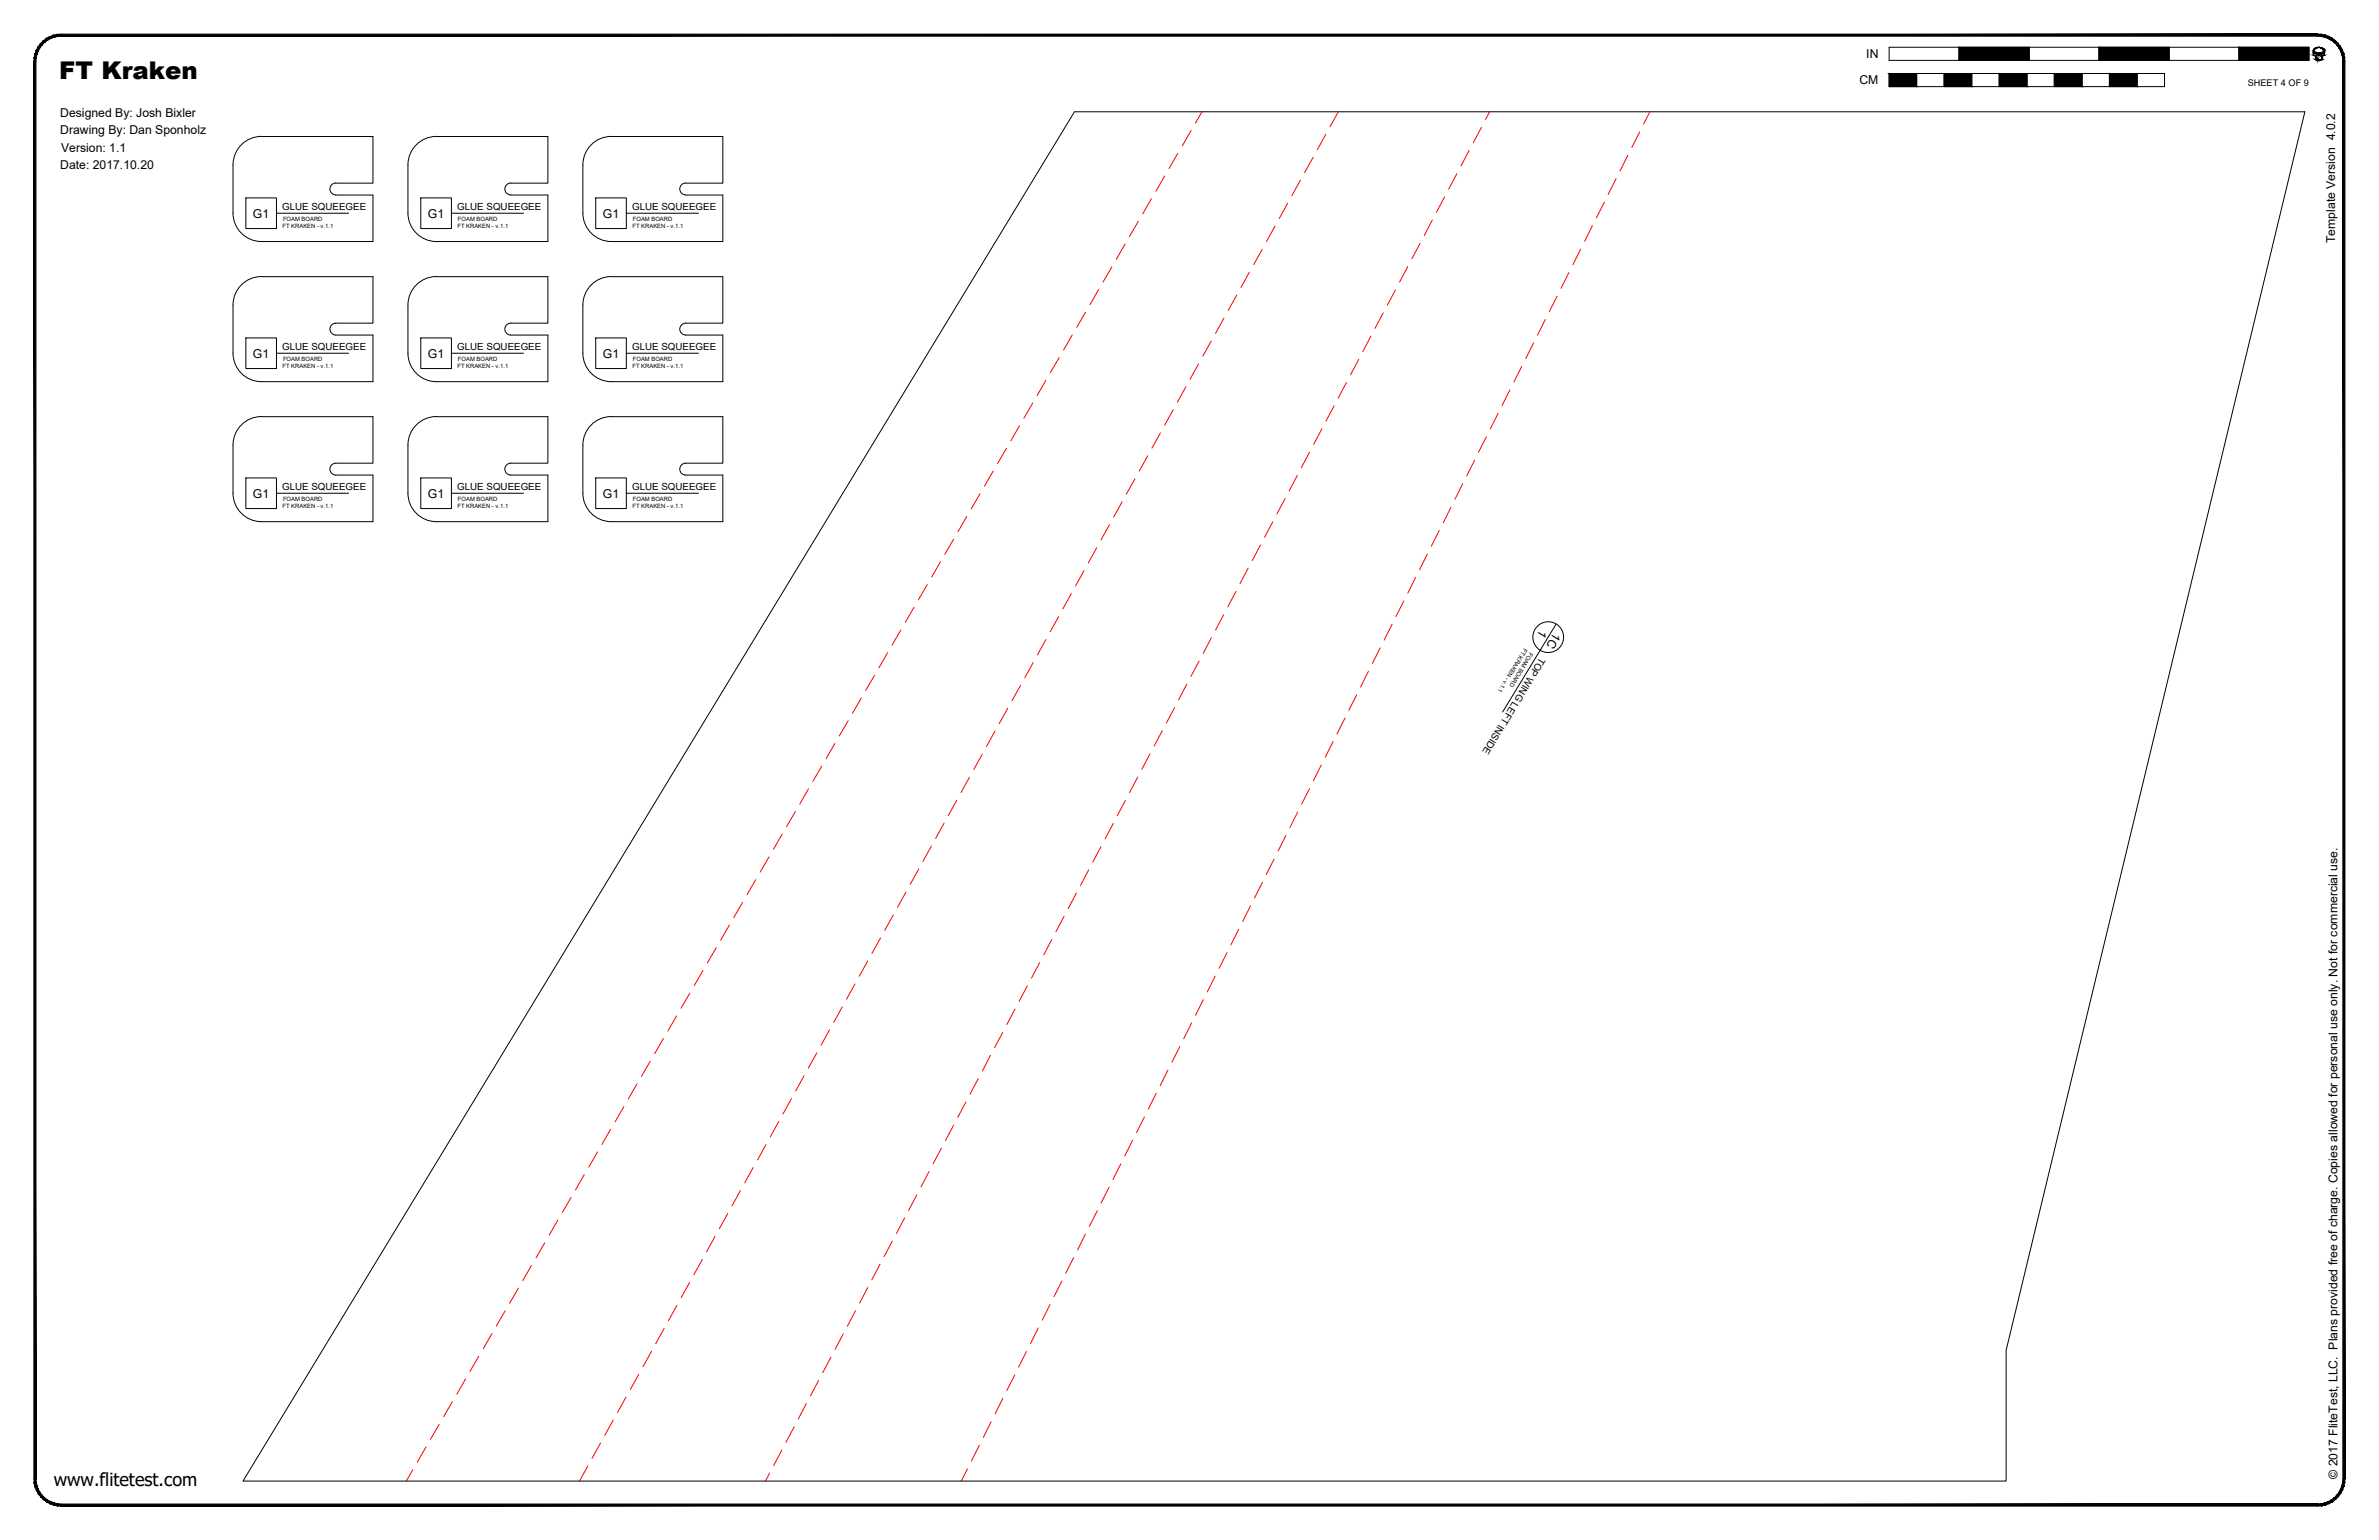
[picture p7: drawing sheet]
<svg xmlns="http://www.w3.org/2000/svg" width="864mm" height="559mm" viewBox="0 0 864 559" stroke-linecap="round" stroke-linejoin="round" font-family="sans-serif">
<defs><g id="words">
<text font-size="8.9" x="21.5" y="28.6">FT Kraken</text>
<text font-size="6.6" x="19.5" y="539.1">www.flitetest.com</text>
<g font-size="4.4">
<text x="677.5" y="21.1">IN</text>
<text x="675" y="30.6">CM</text>
<text x="21.9" y="42.4">Designed By: Josh Bixler</text>
<text x="21.9" y="48.8">Drawing By: Dan Sponholz</text>
<text x="22.2" y="55.1">Version: 1.1</text>
<text x="21.9" y="61.5">Date: 2017.10.20</text>
<text x="91.8" y="79">G1</text>
<text x="155.3" y="79">G1</text>
<text x="218.8" y="79">G1</text>
<text x="847.7" y="88.2" transform="rotate(-90 847.7 88.2)">Template Version 4.0.2</text>
<text x="91.8" y="129.8">G1</text>
<text x="155.3" y="129.8">G1</text>
<text x="218.8" y="129.8">G1</text>
<text x="91.8" y="180.6">G1</text>
<text x="155.3" y="180.6">G1</text>
<text x="218.8" y="180.6">G1</text>
<text x="559.2" y="228.1" transform="rotate(122 559.2 228.1)">1</text>
<text x="564.1" y="229.2" transform="rotate(121 564.1 229.2)">1C</text>
<text x="848.5" y="536.6" transform="rotate(-90 848.5 536.6)">© 2017 FliteTest, LLC. Plans provided free of charge. Copies allowed for personal use only. Not for commercial use.</text>
</g>
<g font-size="3.5">
<text x="102.4" y="76.2">GLUE SQUEEGEE</text>
<text x="165.9" y="76.2">GLUE SQUEEGEE</text>
<text x="229.5" y="76.2">GLUE SQUEEGEE</text>
<text x="102.4" y="127">GLUE SQUEEGEE</text>
<text x="165.9" y="127">GLUE SQUEEGEE</text>
<text x="229.5" y="127">GLUE SQUEEGEE</text>
<text x="102.4" y="177.8">GLUE SQUEEGEE</text>
<text x="165.9" y="177.8">GLUE SQUEEGEE</text>
<text x="229.5" y="177.8">GLUE SQUEEGEE</text>
<text x="559" y="238.3" transform="rotate(121 559 238.3)">TOP WING LEFT INSIDE</text>
</g>
<text font-size="3.3" x="816" y="31.1">SHEET 4 OF 9</text>
<g font-size="2.1">
<text x="102.5" y="82.8">FT KRAKEN - v.1.1</text>
<text x="102.7" y="80.3">FOAM BOARD</text>
<text x="166" y="82.8">FT KRAKEN - v.1.1</text>
<text x="166.2" y="80.3">FOAM BOARD</text>
<text x="229.6" y="82.8">FT KRAKEN - v.1.1</text>
<text x="229.7" y="80.3">FOAM BOARD</text>
<text x="102.7" y="131.1">FOAM BOARD</text>
<text x="166.2" y="131.1">FOAM BOARD</text>
<text x="229.7" y="131.1">FOAM BOARD</text>
<text x="102.5" y="133.6">FT KRAKEN - v.1.1</text>
<text x="166" y="133.6">FT KRAKEN - v.1.1</text>
<text x="229.6" y="133.6">FT KRAKEN - v.1.1</text>
<text x="102.5" y="184.4">FT KRAKEN - v.1.1</text>
<text x="102.7" y="181.9">FOAM BOARD</text>
<text x="166" y="184.4">FT KRAKEN - v.1.1</text>
<text x="166.2" y="181.9">FOAM BOARD</text>
<text x="229.6" y="184.4">FT KRAKEN - v.1.1</text>
<text x="229.7" y="181.9">FOAM BOARD</text>
<text x="553.3" y="235" transform="rotate(121 553.3 235)">FT KRAKEN - v.1.1</text>
<text x="555.3" y="236.5" transform="rotate(121 555.3 236.5)">FOAM BOARD</text>
</g>
</g></defs>
<!-- layer: 02 SCORE -->
<g fill="none" stroke="#f00" stroke-width=".36">
<path d="M427.5 55.6l-3.1 5.6M432.4 47.4l-3.2 5.5M436.3 40.6l-2.4 4.1M476.7 57.1l-3.1 5.5M481.3 48.7l-3.1 5.6M485.8 40.6l-3 5.4M533.3 54.6l-3 5.6M537.8 46.2l-3 5.6M540.8 40.6l-1.5 2.8M590.9 56.3l-2.8 5.7M595.2 47.9l-2.8 5.6M598.9 40.6l-2.3 4.4"/>
<path d="M418 72.1l-3.2 5.5M422.8 63.9l-3.2 5.5M467.4 73.8l-3 5.5M472.1 65.4l-3.1 5.6M519.9 79.9l-2.9 5.6M524.4 71.5l-3 5.6M528.9 63l-3 5.6M582.4 73.4l-2.9 5.7M586.7 64.9l-2.9 5.6M403.6 96.8l-3.2 5.5M408.4 88.6l-3.2 5.5M413.2 80.4l-3.2 5.5"/>
<path d="M453.5 98.8l-3 5.5M458.2 90.4l-3.1 5.6M462.8 82.1l-3.1 5.5M511 96.7l-2.9 5.6M515.5 88.3l-3 5.6M569.5 98.9l-2.8 5.7M573.8 90.4l-2.8 5.7M578.1 81.9l-2.9 5.6M394.1 113.3l-3.3 5.5M398.8 105.1l-3.2 5.5M444.3 115.4l-3.1 5.6M448.9 107.1l-3 5.5"/>
<path d="M502.1 113.5l-3 5.6M506.6 105.2l-3 5.6M561 115.9l-2.9 5.7M565.3 107.4l-2.9 5.7M379.7 138l-3.2 5.5M384.5 129.8l-3.2 5.5M389.2 121.5l-3.1 5.5M435.1 132l-3.1 5.6M439.7 123.7l-3.1 5.6M488.8 138.8l-3 5.6M493.2 130.4l-2.9 5.6M497.6 122l-2.9 5.6"/>
<path d="M552.4 132.9l-2.9 5.7M556.7 124.5l-2.8 5.6M370.1 154.5l-3.2 5.5M374.9 146.2l-3.2 5.5M421.2 157l-3 5.6M425.9 148.7l-3.1 5.6M430.5 140.4l-3.1 5.5M479.8 155.7l-2.9 5.6M484.3 147.2l-3 5.6M539.6 158.5l-2.9 5.6M543.8 150l-2.8 5.7M548.1 141.5l-2.8 5.6"/>
<path d="M355.8 179.2l-3.3 5.5M360.5 170.9l-3.2 5.5M365.3 162.7l-3.2 5.5M412 173.7l-3.1 5.6M416.6 165.4l-3 5.5M471 172.5l-3 5.6M475.4 164.1l-3 5.6M531 175.5l-2.8 5.7M535.3 167l-2.9 5.7M346.2 195.6l-3.2 5.6M350.9 187.4l-3.1 5.5M398.1 198.7l-3 5.6"/>
<path d="M402.7 190.4l-3 5.5M407.4 182.1l-3.1 5.5M457.6 197.8l-3 5.6M462 189.3l-2.9 5.7M466.5 180.9l-3 5.6M522.5 192.5l-2.9 5.7M526.7 184l-2.8 5.7M336.6 212.1l-3.2 5.5M341.4 203.9l-3.2 5.5M388.9 215.4l-3.1 5.5M393.5 207.1l-3.1 5.5M448.7 214.6l-3 5.6"/>
<path d="M453.1 206.2l-3 5.6M509.6 218.1l-2.9 5.6M513.9 209.5l-2.9 5.7M518.1 201.1l-2.8 5.6M322.2 236.8l-3.2 5.5M327 228.6l-3.2 5.5M331.8 220.4l-3.2 5.5M379.7 232.1l-3.1 5.5M384.3 223.7l-3.1 5.6M435.3 239.8l-3 5.7M439.8 231.4l-3 5.7M444.2 223l-3 5.6"/>
<path d="M501 235.1l-2.8 5.6M505.3 226.6l-2.8 5.7M312.6 253.3l-3.1 5.5M317.5 245.1l-3.3 5.5M365.8 257l-3.1 5.6M370.4 248.7l-3 5.5M375.1 240.4l-3.1 5.6M426.4 256.7l-3 5.6M430.8 248.3l-3 5.6M492.5 252.1l-2.9 5.7M496.8 243.6l-2.9 5.7M298.3 278l-3.2 5.5"/>
<path d="M303.1 269.8l-3.2 5.5M307.9 261.5l-3.2 5.5M356.6 273.7l-3.1 5.5M361.2 265.4l-3.1 5.5M417.5 273.5l-3 5.6M421.9 265.1l-2.9 5.6M479.6 277.6l-2.8 5.7M483.9 269.1l-2.8 5.7M488.2 260.6l-2.9 5.7M288.7 294.5l-3.2 5.5M293.5 286.2l-3.2 5.5M342.7 298.7l-3.1 5.5"/>
<path d="M347.3 290.4l-3 5.5M351.9 282l-3 5.6M404.1 298.8l-2.9 5.6M408.5 290.4l-2.9 5.6M413 282l-3 5.6M471.1 294.7l-2.9 5.6M475.4 286.1l-2.9 5.7M274.3 319.2l-3.1 5.5M279.2 310.9l-3.3 5.5M283.9 302.7l-3.2 5.5M333.5 315.4l-3.1 5.5M338.1 307l-3.1 5.6"/>
<path d="M395.2 315.7l-3 5.6M399.7 307.2l-3 5.6M462.5 311.7l-2.9 5.6M466.8 303.2l-2.8 5.6M264.8 335.6l-3.2 5.6M269.6 327.4l-3.2 5.5M324.3 332l-3.1 5.6M328.9 323.7l-3.1 5.5M386.3 332.5l-3 5.6M390.7 324l-2.9 5.7M449.7 337.2l-2.9 5.7M453.9 328.7l-2.8 5.7"/>
<path d="M458.3 320.2l-2.9 5.7M255.2 352.1l-3.2 5.5M260 343.9l-3.2 5.5M310.4 357l-3.1 5.6M315 348.7l-3.1 5.6M319.6 340.4l-3.1 5.5M372.9 357.7l-2.9 5.6M377.4 349.3l-3 5.6M381.8 340.9l-2.9 5.6M441.1 354.2l-2.8 5.7M445.4 345.7l-2.9 5.7M240.8 376.8l-3.2 5.5"/>
<path d="M245.6 368.6l-3.2 5.5M250.4 360.4l-3.2 5.5M301.1 373.7l-3 5.6M305.8 365.4l-3.1 5.5M364 374.6l-3 5.6M368.5 366.2l-3 5.6M428.3 379.8l-2.9 5.6M432.6 371.2l-2.9 5.7M436.8 362.7l-2.8 5.7M231.2 393.3l-3.1 5.5M236 385.1l-3.1 5.5M287.3 398.7l-3.1 5.5"/>
<path d="M291.9 390.3l-3.1 5.6M296.5 382l-3.1 5.5M350.7 399.8l-3 5.7M355.1 391.4l-3 5.6M359.5 383l-2.9 5.6M419.7 396.8l-2.9 5.6M424 388.3l-2.9 5.6M216.9 418l-3.2 5.5M221.7 409.8l-3.2 5.5M226.5 401.5l-3.2 5.5M278.1 415.3l-3.1 5.6M282.7 407l-3.1 5.5"/>
<path d="M341.7 416.7l-3 5.6M346.2 408.3l-3 5.6M411.1 413.8l-2.8 5.6M415.4 405.3l-2.8 5.7M207.3 434.5l-3.2 5.5M212.1 426.2l-3.2 5.5M268.8 432l-3.1 5.6M273.4 423.7l-3.1 5.5M332.8 433.5l-2.9 5.6M337.3 425.1l-3 5.6M398.3 439.3l-2.8 5.7M402.6 430.8l-2.9 5.7"/>
<path d="M406.9 422.3l-2.9 5.7M192.9 459.2l-3.1 5.5M197.8 450.9l-3.2 5.6M202.5 442.7l-3.2 5.5M255 457l-3.1 5.6M259.6 448.7l-3.1 5.5M264.2 440.3l-3.1 5.6M319.4 458.8l-2.9 5.6M323.9 450.4l-3 5.6M328.4 442l-3 5.6M389.7 456.4l-2.8 5.6M394 447.8l-2.8 5.7"/>
<path d="M183.4 475.7l-3.2 5.5M188.2 467.4l-3.2 5.5M245.7 473.7l-3.1 5.5M250.3 465.3l-3 5.6M310.6 475.6l-3 5.7M315 467.2l-2.9 5.6M381.2 473.4l-2.9 5.6M385.5 464.8l-2.9 5.7M173.8 492.1l-3.2 5.5M178.6 483.9l-3.2 5.5M231.9 498.7l-3.1 5.5M236.5 490.3l-3.1 5.6"/>
<path d="M241.1 482l-3.1 5.6M301.6 492.5l-2.9 5.6M306.1 484l-3 5.6M368.4 498.9l-2.9 5.7M372.6 490.4l-2.8 5.6M376.9 481.9l-2.8 5.7M159.5 516.8l-3.3 5.5M164.2 508.6l-3.2 5.5M169 500.4l-3.1 5.5M222.6 515.3l-3.1 5.5M227.2 507l-3.1 5.6M288.3 517.7l-3 5.6"/>
<path d="M292.7 509.3l-2.9 5.6M297.2 500.9l-3 5.6M359.8 515.9l-2.8 5.7M364 507.4l-2.8 5.7M149.9 533.3l-2.4 4.1M154.6 525.1l-3.1 5.5M213.4 532l-3 5.4M218 523.6l-3.1 5.6M279.4 534.5l-1.5 2.9M283.8 526.2l-3 5.6M351.2 533l-2.2 4.4M355.5 524.4l-2.9 5.7"/>
</g>
<!-- layer: 01 CUT -->
<g fill="none" stroke="#000" stroke-width=".36">
<path d="M84.6 59.9v17.4a10.3 10.3 0 0 0 10.3 10.3h40.5v-16.8h-13.5M94.9 49.5h40.5v17h-13.5a2.13 2.13 0 0 0-2.1 2.1 2.13 2.13 0 0 0 2.1 2.1M94.9 49.5a10.3 10.3 0 0 0-10.3 10.3M148.1 59.9v17.4a10.3 10.3 0 0 0 10.3 10.3h40.5v-16.8h-13.5M158.4 49.5h40.5v17h-13.5a2.13 2.13 0 0 0-2.1 2.1 2.13 2.13 0 0 0 2.1 2.1M158.4 49.5a10.3 10.3 0 0 0-10.3 10.3M211.6 59.9v17.4a10.3 10.3 0 0 0 10.3 10.3M221.9 49.5h40.5v17h-13.5a2.13 2.13 0 0 0-2.1 2.1 2.13 2.13 0 0 0 2.1 2.1M221.9 49.5a10.3 10.3 0 0 0-10.3 10.3M390 40.6h446.7l-108.5 449.4v47.4h-640zM248.9 70.8h13.5v16.8h-40.5M87.2 103.8a10.3 10.3 0 0 1 7.7-3.5l40.5 .1v16.9h-13.5a2.16 2.16 0 0 0-2.1 2.1 2.16 2.16 0 0 0 2.1 2.2h13.5v16.9h-40.5a10.3 10.3 0 0 1-10.3-10.3v-17.5a10.3 10.3 0 0 1 2.6-6.9z"/>
<path d="M150.7 103.8a10.3 10.3 0 0 1 7.7-3.5l40.5 .1v16.9h-13.5a2.16 2.16 0 0 0-2.1 2.1 2.16 2.16 0 0 0 2.1 2.2h13.5v16.9h-40.5a10.3 10.3 0 0 1-10.3-10.3v-17.5a10.3 10.3 0 0 1 2.6-6.9zM221.9 100.4h40.5v16.9h-13.5a2.16 2.16 0 0 0-2.1 2.1 2.16 2.16 0 0 0 2.1 2.2h13.5v16.9h-40.5M221.9 100.3a10.3 10.3 0 0 0-10.3 10.4v17.5a10.3 10.3 0 0 0 10.3 10.3M94.9 151.2h40.5v16.9h-13.5a2.16 2.16 0 0 0-2.1 2.1 2.16 2.16 0 0 0 2.1 2.2h13.5v16.9h-40.5a10.3 10.3 0 0 1-10.3-10.3v-17.5M94.9 151.1a10.3 10.3 0 0 0-10.3 10.4M158.4 151.2h40.5v16.9h-13.5a2.16 2.16 0 0 0-2.1 2.1 2.16 2.16 0 0 0 2.1 2.2h13.5v16.9h-40.5a10.3 10.3 0 0 1-10.3-10.3v-17.5M158.4 151.1a10.3 10.3 0 0 0-10.3 10.4M221.9 151.2h40.5v16.9h-13.5a2.16 2.16 0 0 0-2.1 2.1 2.16 2.16 0 0 0 2.1 2.2h13.5v16.9h-40.5M221.9 151.1a10.3 10.3 0 0 0-10.3 10.4M211.6 161.5v17.5a10.3 10.3 0 0 0 10.3 10.3"/>
</g>
<!-- layer: 23 NOTES -->
<g fill="none" stroke="#000" stroke-width=".36">
<path d="M89.3 71.8h11.1v11.1h-11.1zM100.4 77.4h26.2M152.8 71.8h11.1v11.1h-11.1zM163.9 77.4h26.2M216.3 71.8h11.1v11.1h-11.1zM227.4 77.4h26.2M89.3 122.6h11.1v11.1h-11.1zM100.4 128.2h26.2M152.8 122.6h11.1v11.1h-11.1zM163.9 128.2h26.2M216.3 122.6h11.1v11.1h-11.1zM227.4 128.2h26.2"/>
<path d="M89.3 173.4h11.1v11.1h-11.1zM100.4 179h26.2M152.8 173.4h11.1v11.1h-11.1zM163.9 179h26.2M216.3 173.4h11.1v11.1h-11.1zM227.4 179h26.2M564.9 226.5l-19.4 31.9"/>
<circle cx="562" cy="231.2" r="5.6"/>
</g>
<!-- layer: 21 FULL-SIZE -->
<path d="M685.8 17.1h25.4v4.8h-25.4zM711.2 17.1h25.4v4.8h-25.4zM736.6 17.1h25.4v4.8h-25.4zM762 17.1h25.4v4.8h-25.4zM787.4 17.1h25.4v4.8h-25.4zM812.8 17.1h25.4v4.8h-25.4zM840.1 18.8l1.3 .4 .2 .3 1.9-.7v.3l-1.7 1.2-1.7-1.2zM840.1 17.8a2.16 2.16 0 0 1 3.7 .9v1.3l-.9 .3v1.3l-1.1 .3-1.2-.3v-1.3l-.8-.3v-1.6zM840.1 18a2.05 2.05 0 0 1 3.6 .7v1.3l-.9 .3v1.2l-1 .3-.1-.3v.3l-.2-.5-.3 .4v-.5l-.2 .4v-.6l-.3 .5v-1.2l-.9-.3zM685.8 26.7h9.9v4.7h10.1v-4.7h9.9v4.7h10.1v-4.7h10v4.7h10v-4.7h10v4.7h9.9v-4.7h10.1v4.7h9.9v-4.7h-9.9v4.7h-10.1v-4.7h-9.9v4.7h-10v-4.7h-10v4.7h-10v-4.7h-10.1v4.7h-9.9v-4.7h-10.1v4.7h-9.9z" fill="none" stroke="#000" stroke-width=".36"/>
<g fill="#000" stroke="#000" stroke-width=".36">
<path d="M840.1 18.8l1.1 .3h-1.1zM840.4 17.6l-.2 .1zM840.7 19.5h2.1l-1 .8zM841.4 17.2h.7zM842.4 19.1l1.1-.3v.3zM843.5 20h.3zM841.4 21.8h.7zM842.5 21.6h.4zM842.8 20.3h.3z"/>
<path d="M20.8 12.5l1.4-.1v.7zM20.8 12.5l.1 .7 1.3-.1zM19.4 12.8l1.4-.3 .1 .7zM19.4 12.8l.2 .7 1.3-.3zM18.1 13.3l1.3-.5 .2 .7zM18.1 13.3l.3 .7 1.2-.5zM16.9 13.9l1.2-.6 .3 .7zM16.9 13.9l.4 .7 1.1-.6zM15.7 14.8l1.2-.9 .4 .7zM15.7 14.8l.5 .6 1.1-.8zM15.7 14.8l.5 .6-1.5 .4zM14.7 15.8l.6 .5 .9-.9zM14.7 15.8l.6 .5-1.4 .6zM13.9 16.9l.6 .4 .8-1zM13.9 16.9l.6 .4-1.3 .9zM13.2 18.2l.7 .3 .6-1.2zM13.2 18.2l.7 .3-1.2 1zM12.7 19.5l.7 .2 .5-1.2zM12.7 19.5l.7 .2-1 1.2zM13.4 19.7l-1 1.2 .7 .1zM12.4 20.9l.7 .1-.8 1.3zM13.1 21l-.8 1.3h.7z"/>
<path d="M711.2 17.1l25.4 4.8v-4.8zM711.2 17.1l25.4 4.8h-25.4z"/>
<path d="M762 17.1l25.4 4.8v-4.8zM762 17.1l25.4 4.8h-25.4z"/>
<path d="M812.8 17.1l25.4 4.8v-4.8zM812.8 17.1l25.4 4.8h-25.4z"/>
<path d="M839.8 18.7v1.3zM839.8 18.7v1.3z"/>
<path d="M839.8 20h.2zM839.8 20h.2z"/>
<path d="M839.8 18.4v.3zM839.8 18.4v.3z"/>
<path d="M839.9 18.2v.2zM839.9 18.2l-.1 .2z"/>
<path d="M840.7 17.4h.2zM840.5 17.5l.2-.1z"/>
<path d="M840.1 19.1l1.3 .1zM840.1 19.1l1.3 .1z"/>
<path d="M840.9 17.3h.4zM840.7 17.4l.2-.1zM840.7 17.4h.2zM840.7 17.4h.2z"/>
<path d="M22.2 13.1h819.2v-.7zM22.2 12.4h819.2l-819.2 .7z"/>
<path d="M840.2 19.2l1.2 .1zM840.2 19.2l1.2 .1z"/>
<path d="M840.4 19.3l1.2 .2zM840.4 19.3l1.2 .2z"/>
<path d="M841 17.2h.5zM840.9 17.3h.4z"/>
<path d="M841.1 17.2h.5zM841 17.2h.5z"/>
<path d="M841.4 17.2h1.1zM841.1 17.2h1.4z"/>
<path d="M842 17.2h.5zM842 17.2h.5z"/>
<path d="M842 17.2l.6 .1zM842 17.2l.6 .1z"/>
<path d="M842.3 17.3l.5 .1zM842.3 17.3l.5 .1z"/>
<path d="M842.6 17.4h.3zM842.6 17.4h.3z"/>
<path d="M842.6 17.4l.5 .1zM842.6 17.4l.5 .1z"/>
<path d="M842.9 17.5l.3 .1zM842.9 17.5l.3 .1z"/>
<path d="M842.1 19.3l.7 .2 .3-.2zM842.1 19.3l.7 .2h-.8z"/>
<path d="M843 17.6l.3 .1zM843 17.6l.3 .1z"/>
<path d="M843.2 17.7l.2 .1zM843.2 17.7l.2 .1z"/>
<path d="M842.1 19.2h1.3zM842.1 19.2l1 .1z"/>
<path d="M843.3 17.8l.2 .1zM843.3 17.8l.2 .1z"/>
<path d="M842.4 19.1h1.1zM842.1 19.2h1.3z"/>
<path d="M843.4 17.9l.2 .2zM843.4 17.9l.2 .2z"/>
<path d="M843.6 18.2l.1 .2zM843.6 18.2l.1 .2z"/>
<path d="M843.7 18.4l.1 .3zM843.7 18.4l.1 .3z"/>
<path d="M843.7 18.7l.1 1.3zM843.7 18.7l.1 1.3z"/>
<path d="M12.3 22.3l.7 514.3v-514.3zM12.3 22.3l.7 514.3h-.7z"/>
<path d="M685.8 26.7l9.9 4.7v-4.7zM685.8 26.7l9.9 4.7h-9.9z"/>
<path d="M705.8 26.7l9.9 4.7v-4.7zM705.8 26.7l9.9 4.7h-9.9z"/>
<path d="M725.8 26.7l10 4.7v-4.7zM725.8 26.7l10 4.7h-10z"/>
<path d="M745.8 26.7l10 4.7v-4.7zM745.8 26.7l10 4.7h-10z"/>
<path d="M765.7 26.7l10.1 4.7v-4.7zM765.7 26.7l10.1 4.7h-10.1z"/>
<path d="M839.8 20l.9 .3zM839.8 20l.9 .3z"/>
<path d="M840.4 20.3h.3zM840.4 20.3h.3z"/>
<path d="M840.6 20.3l.1 1.2zM840.6 20.3l.1 1.2z"/>
<path d="M840.6 21.5l.2 .1zM840.6 21.5l.2 .1z"/>
<path d="M840.8 21l.2 .5zM840.8 21l.2 .5z"/>
<path d="M840.6 21.6h.4zM840.6 21.6h.4zM840.6 21.6h.4zM840.6 21.6h.4z"/>
<path d="M840.6 21.6h.4zM840.6 21.6h.4z"/>
<path d="M840.6 21.6l.5 .1zM840.6 21.6l.5 .1z"/>
<path d="M841.1 21.2l.1 .4zM841.1 21.2l.1 .4z"/>
<path d="M840.7 21.7h.5zM840.7 21.7h.5z"/>
<path d="M840.9 21.7h.5zM840.9 21.7h.5z"/>
<path d="M841.4 21.3l.1 .4zM841.4 21.3l.1 .4z"/>
<path d="M841 21.7l.5 .1zM841 21.7l.5 .1z"/>
<path d="M841.1 21.8h.6zM841.1 21.8h.6z"/>
<path d="M841.7 21.5l.1 .3zM841.7 21.5l.1 .3z"/>
<path d="M841.3 21.8h.5zM841.3 21.8h.5z"/>
<path d="M841.9 21.8h.3zM841.8 21.8h.3z"/>
<path d="M842.8 20.3l.1 1.2zM842.8 20.3l.1 1.2z"/>
<path d="M842.2 21.8l.7-.2zM841.9 21.8l.6-.2z"/>
<path d="M843.1 20.3l.7-.3zM842.8 20.3l.7-.3z"/>
<path d="M851.1 20.9l.1 1.4h-.7zM850.4 21l.1 1.3 .6-1.4zM850.8 19.5l.3 1.4-.7 .1zM850.1 19.7l.3 1.3 .4-1.5zM850.3 18.2l.5 1.3-.7 .2zM849.6 18.5l.5 1.2 .2-1.5zM849.6 16.9l.7 1.3-.7 .3zM849 17.3l.6 1.2v-1.6zM848.8 15.8l.8 1.1-.6 .4zM848.3 16.3l.7 1-.2-1.5zM847.8 14.8l1 1-.5 .5zM847.8 14.8l-.5 .6 1 .9zM846.7 13.9l1.1 .9-.5 .6zM846.7 13.9l-.4 .7 1 .8zM845.4 13.3l1.3 .6-.4 .7zM845.4 13.3l-.3 .7 1.2 .6zM844.1 12.8l1.3 .5-.3 .7zM844.1 12.8l-.2 .7 1.2 .5zM842.7 12.5l1.4 .3-.2 .7zM842.7 12.5l-.1 .7 1.3 .3zM841.4 12.4l1.3 .1-.1 .7zM841.4 12.4v.7l1.2 .1z"/>
<path d="M12.3 536.6h.7l-.6 1.4zM13 536.6l-.6 1.4 .7-.1zM12.4 538l.7-.1-.4 1.5zM13.1 537.9l-.4 1.5 .7-.2zM12.7 539.4l.7-.2-.2 1.5zM13.4 539.2l-.2 1.5 .7-.3zM13.2 540.7l.7-.3v1.5zM13.9 540.4v1.5l.6-.4zM13.9 541.9l.6-.4 .2 1.6zM14.5 541.5l.2 1.6 .6-.5zM14.7 543.1l.6-.5 .4 1.5zM15.3 542.6l.4 1.5 .5-.6zM16.2 543.5l.7 1.5-1.2-.9zM16.2 543.5l.7 1.5 .4-.7zM17.3 544.3l.8 1.3-1.2-.6zM17.3 544.3l.8 1.3 .3-.7zM18.4 544.9l1 1.2-1.3-.5zM18.4 544.9l1 1.2 .2-.7zM19.6 545.4l1.2 1-1.4-.3zM19.6 545.4l1.2 1 .1-.7zM20.9 545.7l1.3 .8-1.4-.1zM20.9 545.7l1.3 .8v-.7z"/>
<path d="M850.5 22.3v514.3h.7zM850.5 22.3h.7v514.3z"/>
<path d="M22.2 545.8v.7l819.2-.7zM22.2 546.5l819.2-.7v.7z"/>
<path d="M841.4 545.8l1.3 .6-1.3 .1zM841.4 545.8l1.3 .6-.1-.7zM842.6 545.7l1.5 .4-1.4 .3zM842.6 545.7l1.5 .4-.2-.7zM843.9 545.4l1.5 .2-1.3 .5zM843.9 545.4l1.5 .2-.3-.7zM845.1 544.9l1.6 .1-1.3 .6zM845.1 544.9l1.6 .1-.4-.7zM846.3 544.3l1.5-.2-1.1 .9zM846.3 544.3l1.5-.2-.5-.6zM847.3 543.5l1.5-.4-1 1zM847.3 543.5l1.5-.4-.5-.5zM848.3 542.6l1.3-.7-.8 1.2zM849 541.5l-.7 1.1 1.3-.7zM849 541.5l1.3-.8-.7 1.2zM849.6 540.4l-.6 1.1 1.3-.8zM849.6 540.4l1.2-1-.5 1.3zM850.1 539.2l-.5 1.2 1.2-1zM851.1 538l-.3 1.4-.7-.2zM850.4 537.9l-.3 1.3 1-1.2zM851.2 536.6l-.1 1.4-.7-.1zM850.5 536.6l-.1 1.3 .8-1.3z"/>
</g>
<use href="#words"/>
</svg>
